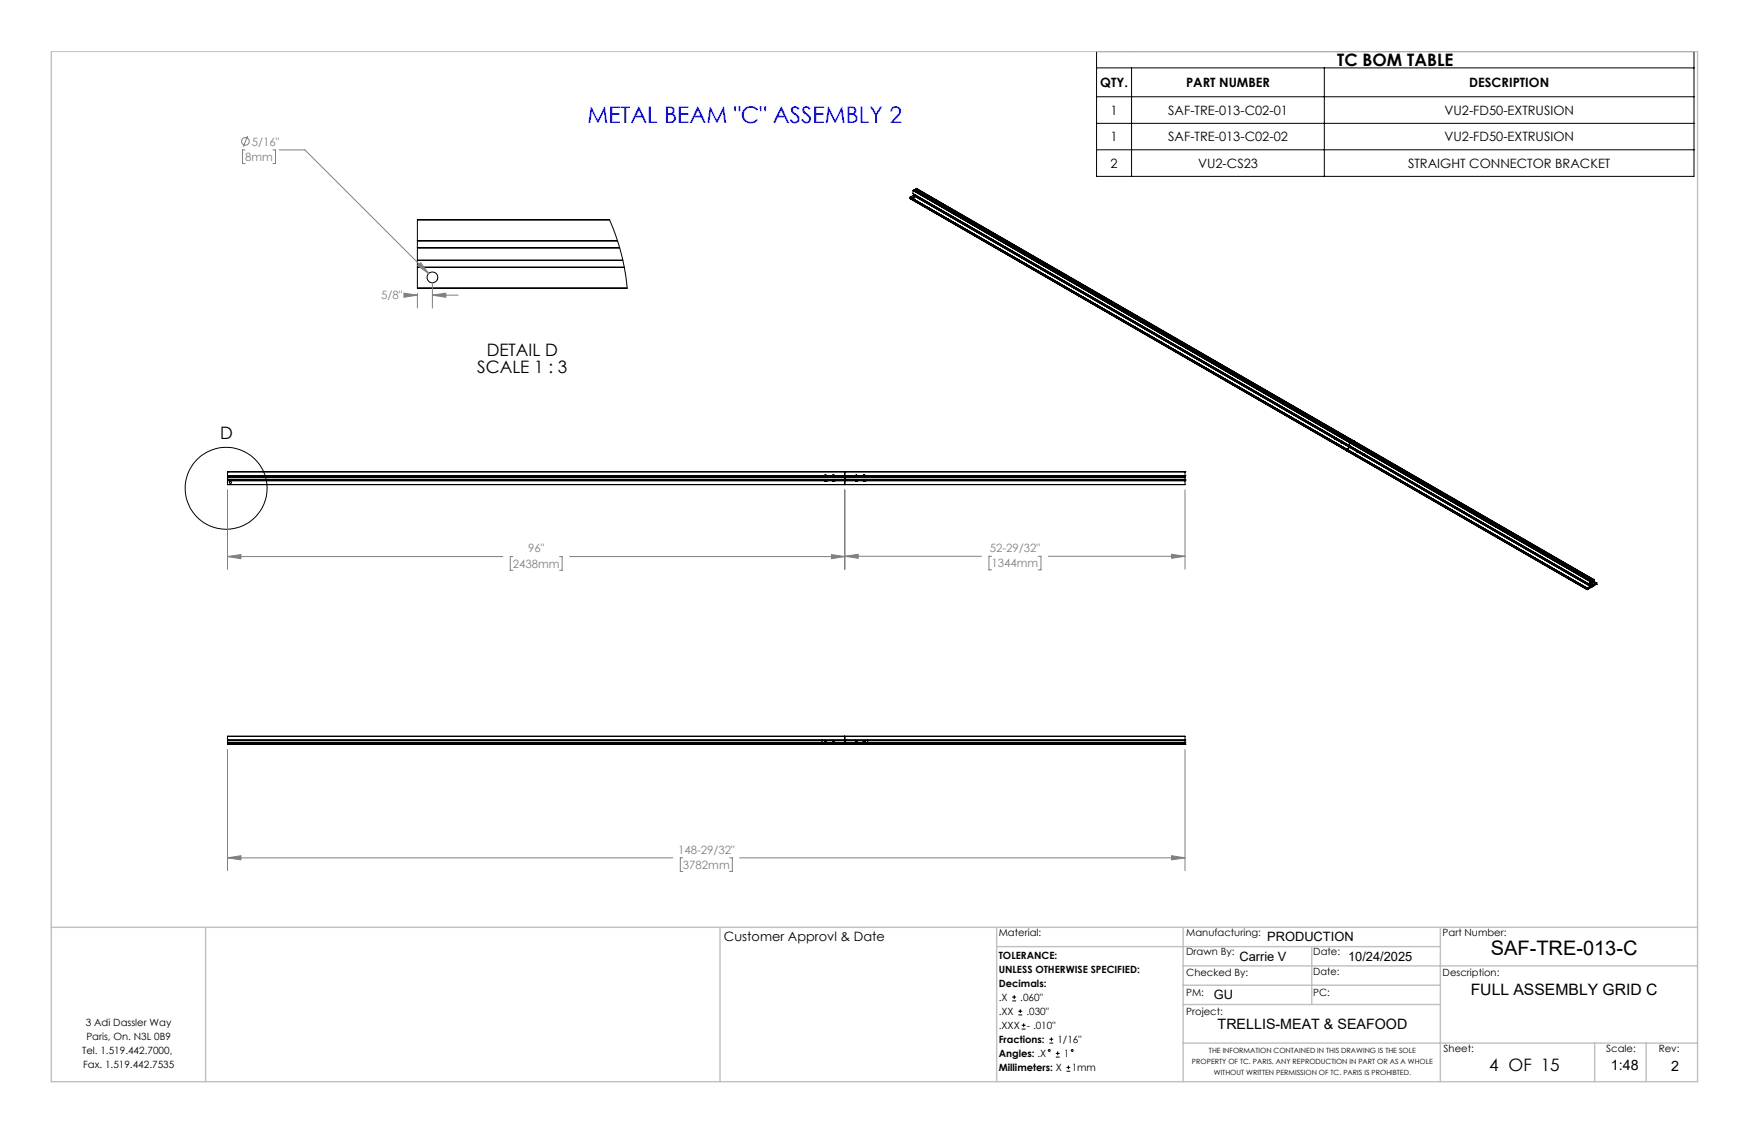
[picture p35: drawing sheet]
<svg xmlns="http://www.w3.org/2000/svg" width="432mm" height="279mm" viewBox="0 0 432 279" stroke-linecap="round" stroke-linejoin="round" font-family="sans-serif">
<defs><g id="words">
<text font-size="5.6" fill="#00f" x="145" y="30.4">METAL BEAM &quot;C&quot; ASSEMBLY 2</text>
<text font-size="4.9" x="368.1" y="235.8">SAF-TRE-013-C</text>
<g font-size="4.2">
<text x="330.1" y="16.2">TC BOM TABLE</text>
<text x="120.2" y="88">DETAIL D</text>
<text x="117.8" y="92.1">SCALE 1 : 3</text>
<text x="54.3" y="108.4">D</text>
<text x="367.6" y="264.2">4 OF 15</text>
</g>
<text font-size="3.9" x="363.1" y="245.6">FULL ASSEMBLY GRID C</text>
<g font-size="3.5">
<text x="300.6" y="253.9">TRELLIS-MEAT &amp; SEAFOOD</text>
<text x="397.7" y="264.2">1:48</text>
<text x="412.6" y="264.3">2</text>
</g>
<g font-size="3.2">
<text x="271.6" y="21.5">QTY.</text>
<text x="292.8" y="21.5">PART NUMBER</text>
<text x="362.7" y="21.5">DESCRIPTION</text>
<text x="274.2" y="28.3">1</text>
<text x="288.4" y="28.3">SAF-TRE-013-C02-01</text>
<text x="356.6" y="28.3">VU2-FD50-EXTRUSION</text>
<text x="274.2" y="34.9">1</text>
<text x="288.4" y="34.9">SAF-TRE-013-C02-02</text>
<text x="356.6" y="34.9">VU2-FD50-EXTRUSION</text>
<text x="274.2" y="41.4">2</text>
<text x="295.8" y="41.4">VU2-CS23</text>
<text x="347.6" y="41.4">STRAIGHT CONNECTOR BRACKET</text>
<text x="178.7" y="232.3">Customer Approvl &amp; Date</text>
<text x="312.9" y="232.3">PRODUCTION</text>
<text x="306" y="237.1">Carrie V</text>
<text x="332.8" y="237.1">10/24/2025</text>
<text x="299.7" y="246.6">GU</text>
</g>
<g font-size="2.8" fill="#808080">
<text x="62.2" y="35.9">5/16&quot;</text>
<text x="60.5" y="39.7">8mm</text>
<text x="94.1" y="73.9">5/8&quot;</text>
<text x="130.4" y="136.3">96&quot;</text>
<text x="244.4" y="136.2">52-29/32&quot;</text>
<text x="126.6" y="140.1">2438mm</text>
<text x="244.8" y="140">1344mm</text>
<text x="167.4" y="210.7">148-29/32&quot;</text>
<text x="168.6" y="214.5">3782mm</text>
</g>
<g font-size="2.5">
<text x="246.6" y="231">Material:</text>
<text x="292.9" y="231">Manufacturing:</text>
<text x="356.2" y="231.1">Part Number:</text>
<text x="246.6" y="236.6">TOLERANCE:</text>
<text x="292.9" y="235.8">Drawn By:</text>
<text x="324.2" y="235.8">Date:</text>
<text x="246.6" y="240.1">UNLESS OTHERWISE SPECIFIED:</text>
<text x="246.6" y="243.6">Decimals:</text>
<text x="292.9" y="241">Checked By:</text>
<text x="292.9" y="245.7">PM:</text>
<text x="324.2" y="245.7">PC:</text>
<text x="324.2" y="240.7">Date:</text>
<text x="356.2" y="241">Description:</text>
<text x="246.6" y="247">.X</text>
<text x="246.6" y="250.5">.XX</text>
<text x="251.9" y="247">.060&quot;</text>
<text x="253.4" y="250.5">.030&quot;</text>
<text x="292.9" y="250.6">Project:</text>
<text x="21.2" y="253.2">3 Adi Dassler Way</text>
<text x="21.3" y="256.7">Paris, On. N3L 0B9</text>
<text x="246.6" y="257.4">Fractions:</text>
<text x="246.6" y="254">.XXX</text>
<text x="253.5" y="254">- .010&quot;</text>
<text x="261.1" y="257.4">1/16&quot;</text>
<text x="20.3" y="260.1">Tel. 1.519.442.7000,</text>
<text x="20.5" y="263.6">Fax. 1.519.442.7535</text>
<text x="246.6" y="260.9">Angles: .X</text>
<text x="262.6" y="260.9">1</text>
<text x="356.4" y="259.7">Sheet:</text>
<text x="396.6" y="259.7">Scale:</text>
<text x="409.5" y="259.7">Rev:</text>
<text x="246.6" y="264.4">Millimeters: X</text>
<text x="264.6" y="264.4">1mm</text>
</g>
<g font-size="1.8">
<text x="294.3" y="262.7">PROPERTY OF TC. PARIS. ANY REPRODUCTION IN PART OR AS A WHOLE</text>
<text x="298.5" y="259.9">THE INFORMATION CONTAINED IN THIS DRAWING IS THE SOLE</text>
<text x="299.7" y="265.4">WITHOUT WRITTEN PERMISSION OF TC. PARIS IS PROHIBTED.</text>
</g>
</g></defs>
<g fill="none" stroke="#000" stroke-width=".25">
<path d="M270.7 12.7h147.5v30.8h-147.5zM270.7 16.8h147.5M279.4 16.8v26.7M327 16.8v26.7M270.7 23.9h147.5M270.7 30.4h147.5M270.7 37h147.5M103 54.3l47.5-.1 1.4 3.7 1.6 5 .9 4.4 .4 3.9-51.8-.1M103 59.4v.1M103 59.4h49.4M103 59.5h49.5M103 54.3v5.1"/>
<path d="M103 59.5v1.6M103 54.3h47.5M224.7 48.6h.1M224.7 48.7h.1M224.7 49h.1M224.7 48.7l167.2 96.5M224.7 49l167.2 96.6M224.7 49l107.8 62.3M224.7 48.6l167.2 96.6M224.7 48.6v.1M224.9 48.8l-.2 .2M225.3 49.1l.2 .1"/>
<path d="M225.3 49.1h.1M225.4 47h.1M225.4 47.8h.1M225.4 47.8l107.8 62.2M225.4 47l167.1 96.5M225.4 47v.8M225.5 48.2h.1M225.5 48.2l104.1 60.2M225.5 48.2l-.8 .4M225.6 48.6l.2 .2h-.5M225.6 47.9v.4M225.6 46.9h.1"/>
<path d="M225.6 46.9l107.8 62.2M225.6 46.9l-.2 .1M226 46.7h.1M226 46.7l167.2 96.6M226 46.7l167.2 96.5M226.2 46.8l-.3 .2M226.3 46.5l-.3 .2M226.3 46.5h.1M226.3 46.5l107.7 62.2M103 61.1v.1M103 64.2v.1M103 65.9v.1"/>
<path d="M103 61.1h50M103 61.2v3M103 64.3v1.6M103 66v5.1M103 64.3h50.8M103 65.9h51.1M103 61.2h50M103 64.2h50.7M103 66h51.1M103 71.1h51.8M56.2 117.7l236.4 .1zM56.2 117.4h.1"/>
<path d="M56.2 118.3h.1M56.2 118.6h.1M56.2 116.5h.1M56.2 119.6h.1M56.2 116.5v3.1M56.2 117.4h236.4M56.2 118.3h236.4M56.2 118.6h236.4M56.2 116.5h236.4M56.2 119.6h236.4M203.6 118.7h.1M203.6 117.3h.4"/>
<path d="M203.6 117.3h.1M203.6 117.3v.1M203.7 118.6v.1M203.7 118.7h.1M203.7 118.7h-.1M203.7 117.4h.1M203.7 117.3h.1M203.7 117.3h.3M203.8 118.6l-.1 .1M203.9 117.4h.1M203.9 118.6l-.2 .1M204 118.7h.1"/>
<path d="M204 117.4h.1M204 117.3h.1M204 118.7h-.3M204 117.4h-.3M204 117.3l-.3 .1M204 118.6v.1M204 118.7h-.4M205.6 117.3v.1M205.6 117.3h.4M205.6 118.7h.1M205.6 117.3h.1M205.6 118.6v.1"/>
<path d="M205.7 117.3h-.1M205.7 118.6l-.1 .1M205.8 117.4h.2M205.8 118.6l-.2 .1M205.9 118.6l.1 .1M205.9 118.7h-.3M205.9 118.7h.1M206 117.4h-.4M206 118.7h.1M206 117.4h-.3M206 117.3l-.4 .1M206 118.7h-.4"/>
<path d="M206 117.4h.1M208.6 117.4h.1M208.6 117.7v.1M208.6 118.3h.1M208.6 118.6h.1M208.6 116.5h.1M208.6 119.6h.1M208.6 116.5v3.1M211.2 117.3v.1M211.2 117.4h.1M211.2 118.6v.1M211.2 118.6h.1"/>
<path d="M211.2 118.7h.2M211.2 118.7h.1M211.2 118.7h.3M211.3 118.7h.1M211.4 118.7h.1M211.5 117.3l.1 .1M211.5 118.6l.1 .1M211.5 117.3l-.3 .1M211.5 117.4h.1M211.5 118.7h-.2M211.5 118.6l-.3 .1M211.6 117.3h-.4"/>
<path d="M211.6 117.3h-.1M211.6 117.4h-.1M211.6 118.7h-.1M211.6 117.4h-.4M211.6 118.7h-.2M213.1 117.3l.1 .1M213.1 117.3h.1M213.1 118.6l.1 .1M213.1 118.7h.1M213.1 117.3h.4M213.2 117.4h.3M213.2 117.3h.1"/>
<path d="M213.2 118.7h.1M213.2 118.7h-.1M213.2 117.3h.3M213.3 117.3h-.2M213.3 118.6l-.1 .1M213.4 117.4h.1M213.4 118.6l-.2 .1M213.5 117.3h.1M213.5 118.7h.1M213.5 117.3l-.3 .1M213.5 118.7h-.3M213.5 118.6v.1"/>
<path d="M213.5 117.4h-.2M213.5 118.7h-.4M213.5 117.4h.1M292.6 117.4h.1M292.6 118.3h.1M292.6 118.6h.1M292.6 116.5h.1M292.6 119.6h.1M292.6 116.5v3.1M329.2 107.7v.5M329.6 108.3h.1M329.6 108.3h.2l-.1 .2"/>
<path d="M329.6 108.2h.2l.1 .3M329.6 108.4h.1M329.7 108.2l-.1 .1M329.7 108.2l.2 .2-.1 .1 1.2 .6M329.7 108.1h.1M329.7 108.2l.3 .1-.1 .2M329.7 108.1l.3 .1v.2M329.7 108.3l.1 .1M329.7 108.3l-.1 .1M329.7 108.4h.1M329.7 108.5h.1M329.7 108.3h.1"/>
<path d="M329.8 108.1h.1M329.8 108.4h.1M329.8 108.4h-.1M329.8 108.1h-.1M329.9 108.5h.1M329.9 108.5l1.1 .6M330 108.4h.1M330 108.3v.1M331 109.1l.2-.1v.3l2 1.1M331 109l.2 .3zM331 109.1h.2v.2h-.1M331 109l.3 .1v.2"/>
<path d="M331 109.1h.1M331 109.1l.1 .2M331 109v.1M331.1 108.9h.1M331.1 108.9l.2 .1v.3M331.1 109.1l.1 .2M331.1 109.3h.1M331.1 109.1l.1 .1M331.1 109.1h.1M331.1 109.1h-.1M331.1 108.9l.2 .4M331.2 108.9h.1"/>
<path d="M331.2 109.2l-.1 .1M331.2 109.2v.1M331.2 108.9l.1 .2M331.3 109.3h.1M331.3 109.3l1.9 1.1M331.4 109.1v.1M332.5 110.8v.1M332.5 110.9h.1M332.5 111.2h.1M332.5 111.3h.1M332.5 110.8l59.4 34.3M332.5 111.2v.1"/>
<path d="M332.5 111.2l59.4 34.3M332.7 111.1l-.2 .1M333.2 109.2v.1M333.2 110h.1M333.2 110l59.3 34.3M333.2 109.2l59.4 34.3M333.2 109.3v1.1M333.2 110.4h.1M333.2 110.4l1.8 1M333.2 110.4l-.7 .4M333.3 110.5h.1M333.3 110.1v.4"/>
<path d="M333.4 109.1h.1M333.4 109.1l59.4 34.3M333.4 109.1l-.2 .1M333.8 108.9h.1M333.8 109h.1M333.8 108.9l59.4 34.3M333.8 108.9v.1M334 109l-.3 .3M334 108.7h.1M334 108.7l59.4 34.3M334 108.7l-.2 .2M335 111.3l.2 .1"/>
<path d="M335 111.3l.2 .2M335 111.3h.1M335 111.4v.1M335 111.3h.3l-.1 .3M335 111.5h.1M335 111.3l.1 .2M335 111.3v.1M335 111.3l.1 .1M335.1 111.2h.1M335.1 111.3v.3M335.1 111.2l.2 .3M335.1 111.6h.1"/>
<path d="M335.1 111.4v.1M335.1 111.4h-.1M335.1 111.2h.2l.1 .3M335.1 111.3l.1 .1M335.1 111.3l-.1 .1M335.1 111.3l.1 .3M335.1 111.2l.2 .1M335.1 111.5h.1M335.1 111.5h-.1M335.2 111.4v.2M335.2 111.6h.1M335.2 111.6l1.2 .7"/>
<path d="M335.3 111.5h.1M336.3 112.2h.1M336.3 112.1h.1M336.3 112.2h.2l.1 .2h-.2M336.4 112l-.1 .1M336.4 112l.2 .2v.2M336.4 112.1l.1 .3zM336.4 112.1h.1l.1 .3M336.4 112.3v.1M336.4 112h.1M336.4 112l.3 .1v.3M336.4 112.1l.1 .2"/>
<path d="M336.4 112.1v.2M336.4 112.2l.1 .1M336.4 112.1v.1M336.4 112.2v.1M336.5 112h.1M336.5 112.3h.1M336.5 112.3l-.1 .1M336.6 112h-.1M336.6 112.4l56 32.3M336.7 112.2v.1M337.2 112.3v.4M337.3 112.4v.4"/>
<path d="M391.9 145.5v.1M391.9 145.5h.1M391.9 145.2h.1M391.9 145.1v.1M392.4 144.9l.1 .2M392.5 144.3h.1M392.5 143.5v.8M392.5 145.1v-.3l-.6 .4M392.5 145.1l-.6 .4M392.6 143.5h-.1M392.6 143.6h.1M392.6 143.8h.1"/>
<path d="M392.6 144.7h.1M392.6 145h.1M392.6 144.3h.1M392.6 143.6v.2M392.6 144.7v.3M392.6 144.7l-.7 .4M392.7 143.8h.1M392.7 143.8l-.1 .5M392.7 145h-.1M392.7 143.8v1.2M392.7 144.9h-.1l.1 .1M392.8 143.4h.1"/>
<path d="M392.8 143.5h.1M392.8 143.4l-.2 .1M392.8 143.4v.1M392.8 143.5l-.2 .1M392.8 143.7h.1M392.8 144.9h.1M392.8 143.7v1.2M393.1 143.5h.1M393.1 143.5l-.3 .2M393.1 144.7l-.3 .2M393.2 143.2v.1M393.2 144.7h-.1"/>
<path d="M393.2 143.5v1.2M393.2 144.7l-.4-.2 .3 .2M393.2 143.2h.1M393.2 143.5h.1M393.2 143.7l.1 .1M393.2 143.5v1.2l.1-.1M393.2 143.3h.1M393.2 144.2l.1 .1M393.2 144.5l.1 .1M393.3 143.3h.1M393.3 143.2h.1M393.3 143.8h.1"/>
<path d="M393.3 143.4h.1M393.3 144.3v.3M393.3 144.3h.1M393.3 143.3l-.7 .5M393.3 143.2v.1M393.3 143.4v.4M393.3 143.2l-.1 .1M393.3 143.4l-.1 .1M393.4 143h.1M393.4 143l-.1 .8M393.4 144.5h.1M393.4 143.5l.7 .4"/>
<path d="M393.4 143l-.2 .2M393.9 144l.2 .1M394.1 143.9h.1M394.1 144.1h.1M394.1 144.3h.1M394.1 143.9l-.7 .4v.2M394.1 143.9l-.8 .4M394.1 144.1v.2M394.1 144.1l-.7 .4M394.1 144.3l-2.2 1.3M56.2 183.6h236.4zM56.2 181.8h236.4"/>
<path d="M56.2 183.3h.1M56.2 183.7h.1M56.2 183.2h.1M56.2 182.7h.1M56.2 183.2h236.4M56.2 183.3h236.4M56.2 183.7h236.4M56.2 182.7h236.4M56.2 181.8v1.9M203 182.7v.5M203.7 182.8v.3l.1-.3 .2 .3-.2 .1-.2-.2M203.7 182.8l-.1 .2"/>
<path d="M203.7 182.8a.2 .2 0 0 1 .3 .1 .2 .2 0 0 1-.1 .3 .2 .2 0 0 1-.3-.2M203.7 183l.1 .1M203.7 182.9v.1M203.8 182.9h-.1M203.8 182.9h.1M203.9 183l-.1 .1M203.9 182.9v.1M205.6 183l.1 .2 .3-.2-.2-.2-.2 .2M205.6 182.8v.2M205.6 182.8a.2 .2 0 0 1 .3 .1 .2 .2 0 0 1-.1 .3 .2 .2 0 0 1-.2-.2M205.7 183l.1 .1M205.7 182.9v.1"/>
<path d="M205.8 182.9h-.1M205.8 182.9h.1M205.9 183l-.1 .1M205.9 182.9v.1M208.5 182.7v.5M208.6 183.2h.1M208.6 183.3h.1M208.6 183.6h.1M208.6 183.7h.1M208.6 181.7v2M208.6 182.7h.1M208.7 182.7v.5"/>
<path d="M211.3 183v.1M211.3 182.9v.1M211.3 183.1h.2M211.3 182.9h.2M211.4 182.8l-.2 .2 .2 .2 .2-.2-.3-.1 .2-.1M211.4 182.8h.1M211.4 182.8a.19 .19 0 0 0-.2 .2 .19 .19 0 0 0 .3 .1 .19 .19 0 0 0 0-.3M211.5 182.9v.1M211.5 183v.1M213.2 182.8l.1 .3v-.3l.2 .3-.2 .1-.2-.2M213.2 182.8l-.1 .2M213.2 182.8a.21 .21 0 0 1 .3 0 .21 .21 0 0 1-.1 .4 .21 .21 0 0 1-.3-.2"/>
<path d="M213.3 183v.1M213.3 182.9v.1M213.3 182.9h.1M213.4 183l-.1 .1M213.4 182.9v.1M214.2 182.7v.5M292.6 183.2h.1M292.6 183.3h.1M292.6 183.7h.1M292.6 182.7h.1M292.6 181.8v1.9M249.9 247.1h1"/>
<path d="M249.9 246.1h1M250.4 245.6v1M251.4 250.5h1M251.4 249.6h1M251.9 249.1v.9M252.2 254h1M252.2 253h1M252.7 252.6v.9M259.1 257.5h.9M259.1 256.5h.9M259.6 256v1M260.7 260h.9"/>
<path d="M261.1 259.5v1M260.7 260.9h.9M263.3 264.4h.9M263.3 263.5h.9M263.8 263v.9"/>
<circle cx="225.5" cy="48.8" r=".22"/>
<circle cx="106.8" cy="68.5" r="1.33"/>
<circle cx="56.9" cy="119.1" r=".24"/>
<circle cx="329.7" cy="108.3" r=".12"/>
<circle cx="335.1" cy="111.4" r=".13"/>
<circle cx="55.8" cy="120.5" r="10.1"/>
<circle cx="203.8" cy="183" r=".14"/>
<circle cx="205.7" cy="183" r=".14"/>
<circle cx="211.4" cy="183" r=".14"/>
<circle cx="213.3" cy="183" r=".14"/>
<circle cx="259.1" cy="259.3" r=".23"/>
<circle cx="264.7" cy="259.3" r=".23"/>
</g>
<g fill="none" stroke="#808080" stroke-width=".25">
<path d="M60.5 37h-.6v3.4h.6M61.1 33.5l-1.1 2.7M67.4 37h.6v3.4h-.6M68.9 37h6.4l30.5 30.5M99.7 72.4l3.3 .4-3.3 .6zM100.5 72.8h2.5M103 72.4v3.6M103.1 65.5l.8-.7 1.9 2.7zM106.8 72.8l3.3-.4v1zM106.8 69.7v6.3M106.8 72.8h6.3M56.2 137.4l3.3-.5v1z"/>
<path d="M56.2 120.9v19.6M56.2 137.4h67.9M126.6 137.4h-.6v3.4h.6M138.1 137.4h.7v3.4h-.7M140.7 137.4h67.9M205.3 136.9l3.3 .5-3.3 .5zM208.6 137.3l3.3-.5v1zM208.6 120.9v19.6M208.6 137.3h33.7M244.8 137.3h-.6v3.4h.6M256.3 137.3h.7v3.4h-.7M258.8 137.3h33.8"/>
<path d="M289.2 136.8l3.4 .5-3.4 .5zM292.6 120.9v19.6M56.2 185v29.9M292.6 185v29.9M56.2 211.7l3.3-.5v1zM56.2 211.7h109.9M168.6 211.7h-.6v3.4h.6M180.1 211.7h.7v3.4h-.7M182.6 211.7h110M289.2 211.2l3.4 .5-3.4 .5z"/>
<circle cx="60.6" cy="34.9" r=".95"/>
</g>
<path d="M12.7 12.7h406.4" fill="none" stroke="#c0c0c0" stroke-width=".25"/>
<g fill="none" stroke="#c0c0c0" stroke-width=".35">
<path d="M12.7 12.7v254.3h406.4v-254.3M12.7 228.9h406.4M50.8 228.9v38.1M177.8 228.9v38.1M246.1 233.6h109.5M246.1 228.9v38.1M292.1 238.4h127M292.1 228.9v38.1M323.8 233.6v14.3M355.6 228.9v38.1M292.1 257.5h127M292.1 243.2h63.5"/>
<path d="M292.1 247.9h63.5M393.7 257.5v9.5M406.4 257.5v9.5"/>
</g>
<path d="M56.2 211.7l3.3-.5v1zM289.2 211.2l3.4 .5-3.4 .5zM205.3 136.9l3.3 .5-3.3 .5zM56.2 137.4l3.3-.5v1zM289.2 136.8l3.4 .5-3.4 .5zM208.6 137.3l3.3-.5v1zM103.1 65.5l2.7 2-1.9-2.7zM106.8 72.8l3.3-.4v1zM99.7 72.4l3.3 .4-3.3 .6z" fill="#808080"/>
<use href="#words"/>
</svg>
